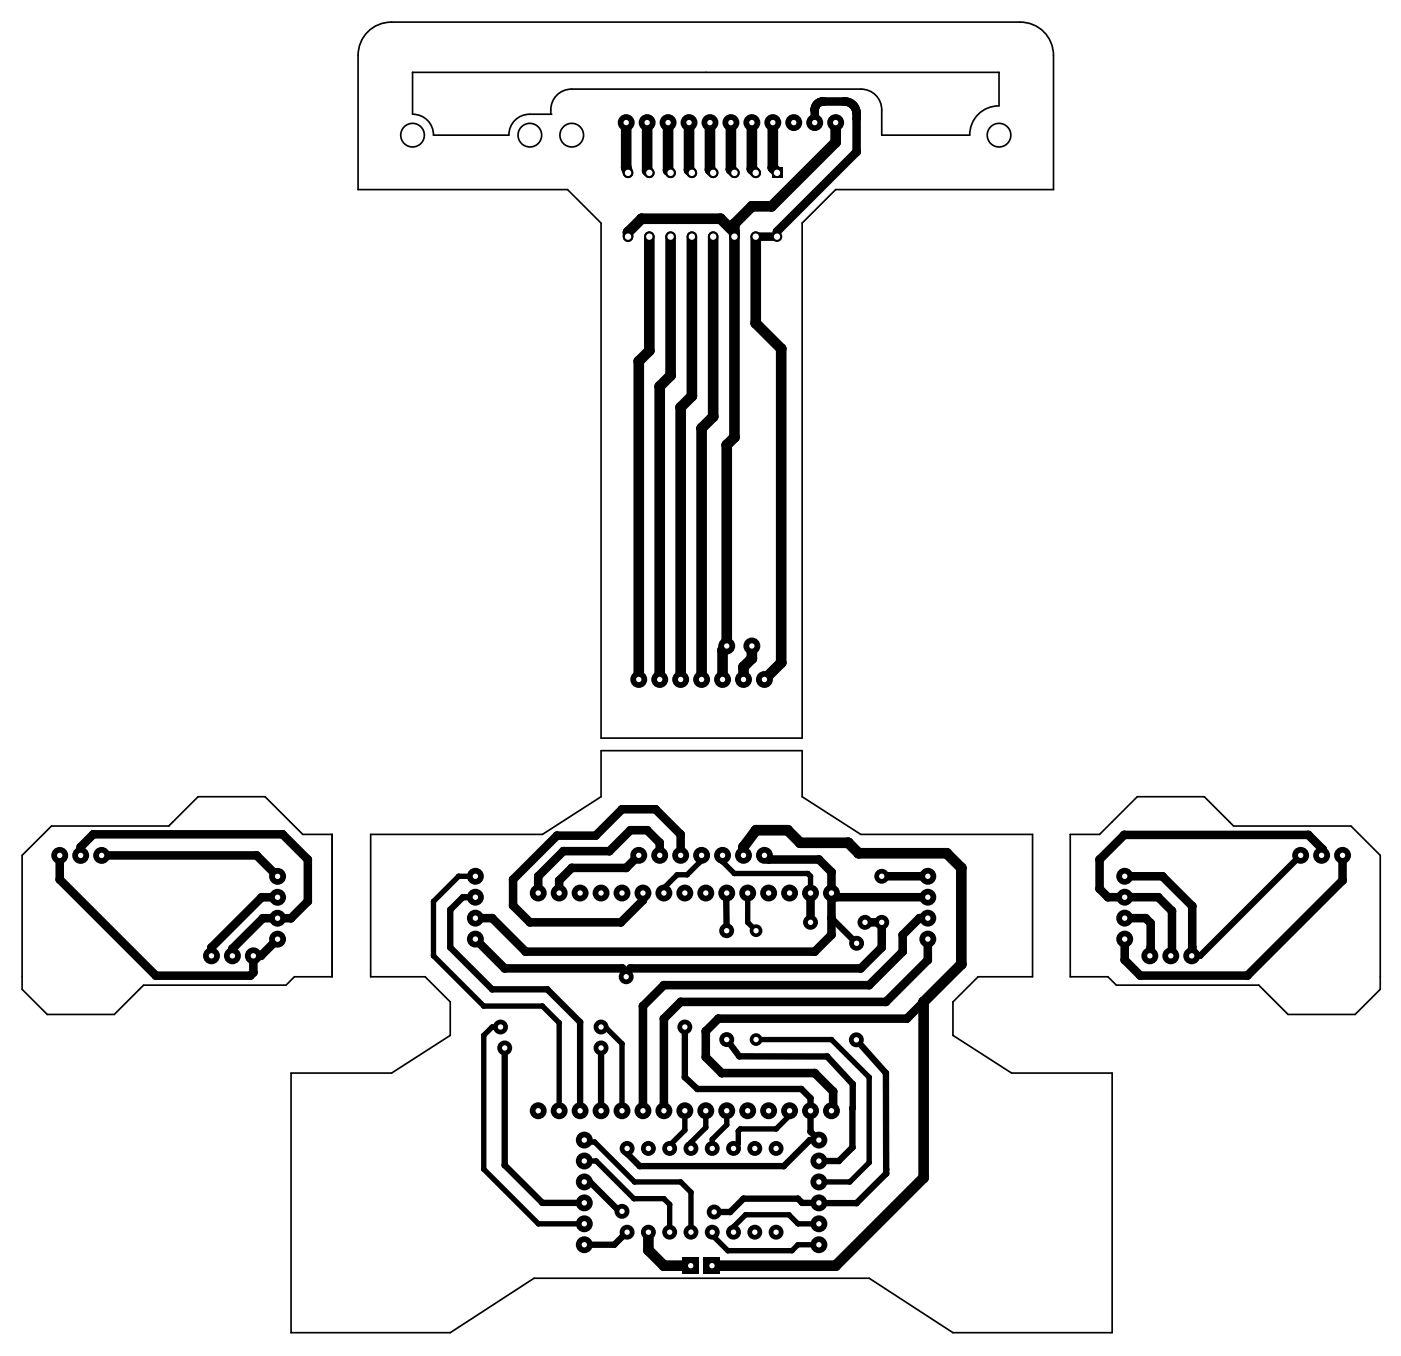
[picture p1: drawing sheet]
<svg xmlns="http://www.w3.org/2000/svg" width="167mm" height="162mm" viewBox="0 0 167 162" stroke-linecap="round" stroke-linejoin="round" font-family="sans-serif">
<g fill="none" stroke="#000" stroke-width="1">
<path d="M97.2 14.6v-1.5a1.01 1.01 0 0 1 1.1-1h2.5a1.43 1.43 0 0 1 1.4 1.5v4.5l-9.5 9.5v.7h-2.5M7.1 102.1v2.9l11.5 11.5h11.3l.3-.4v-2h.9l2-2M9.6 102.1v-1l1.5-1.5h22.6l3 3v5l-2 2h-3.3l-3.7 3.7v.8M12.1 102.1h18.5l2.5 2.5M33.1 107.1h-1.9l-6 6v1M56.7 112.1l3.5 3.5h14l.5 .5M76.2 102.1l-1.5 1.5h-6.5l-1.5 1.5v1.5M78.7 102.1v-1.5l-1.5-1.5h-2l-2.5 2.5h-5.5l-3 3v2M81.2 102.1v-2.5l-3-3h-4l-3.1 3.2h-4.6l-5.3 5.2v3.1l2 2h10.9l2.6-2.6v-.9M91.2 102.1l.5 .5h6l1.5 1.5v7.5l-2 2h-34.5l-4-4h-2M96.7 106.6v3.5M99.2 106.6l.5 .5h11"/>
<path d="M103.2 110.1h2v3l-2.5 2.5h-27.5M105.2 104.6h5.5M110.2 119.6l-2 2h-22.5l-1.5 1.5v3.1l1.9 1.9h11.1l2.2 2.2v2.1l-.2 .2M110.7 109.6h-1l-2 2v2l-4 4h-24.5l-2.5 2.5v12.5M110.7 112.1v2.5l-5 5h-24.5l-2 2v11M134.2 104.6h4.5l3.6 3.6-.1 5.9M134.2 109.6h2.5l.6 .6v2.9l-.1 1M157.7 102.1l.2-.1v-.6l-1.7-1.7h-22l-3 2.9v3.5l1 1h6l1.7 1.7v5.5l-.2-.2M160.2 102.1v3l-11.3 11.4h-12.8l-1.9-1.9v-2.5"/>
</g>
<g fill="none" stroke="#000" stroke-width=".64">
<path d="M27.7 114.1h.1v.3zM56.7 104.6h-2l-3 3v6.5l6 6h7l2 2v10.5M83.7 102.1l-.3 .3v.6l-1.4 1.5h-1.2l-1.6 1.5v.6M86.2 102.1v.8l1.4 1.4h8.8l.3 .3v2M89.2 106.6h.1M89.2 106.6v3.5l1 1M142.2 114.1l.2 .4v-.4M59.7 122.6h-1l-1 1v16l6.6 6.5h5.4M69.7 138.6h1.5l4.5 4.5h3.5l.7 .7v3.3M69.7 136.1l.4 .3h.9l4.7 4.7h5.5l1.3 1.3v4.7M71.7 122.6h.5l2 2v8M81.7 132.6v2.4l-1.8 1.8v.3"/>
<path d="M84.2 132.6v2l-1.7 1.8v.7M86.7 132.6v1.7l-1.7 1.7v1.1M90.2 124.1h9l4.5 4.5v10.2l-2.3 2.3h-3.7M94.2 132.6v.6l-1.6 1.6h-4.2l-.3 .3v1.5l-.6 .5M85 147.1v.4l1.9 1.8h7.6l.7-.7h2.5M97.7 146.1h-2.5l-1-1h-5.2l-1.5 1.4v.6"/>
</g>
<g fill="#000">
<circle cx="97.2" cy="13.1" r=".51"/>
<circle cx="97.3" cy="12.9" r=".51"/>
<circle cx="97.3" cy="12.7" r=".51"/>
<circle cx="97.4" cy="12.6" r=".51"/>
<circle cx="97.5" cy="12.4" r=".51"/>
<circle cx="97.7" cy="12.3" r=".51"/>
<circle cx="97.9" cy="12.2" r=".51"/>
<circle cx="98" cy="12.1" r=".51"/>
<circle cx="98.3" cy="12.1" r=".51"/>
<circle cx="99.7" cy="17" r=".63"/>
<circle cx="100.8" cy="12.1" r=".51"/>
<circle cx="101.1" cy="12.1" r=".51"/>
<circle cx="101.4" cy="12.2" r=".51"/>
<circle cx="101.6" cy="12.4" r=".51"/>
<circle cx="101.8" cy="12.5" r=".51"/>
<circle cx="102" cy="12.7" r=".51"/>
<circle cx="102.1" cy="13" r=".51"/>
<circle cx="102.2" cy="13.3" r=".51"/>
<circle cx="102.2" cy="13.6" r=".51"/>
<circle cx="102.2" cy="18.1" r=".51"/>
<circle cx="102.2" cy="14.1" r=".51"/>
<circle cx="74.7" cy="20" r=".63"/>
<circle cx="75" cy="27.7" r=".63"/>
<circle cx="76.6" cy="26.1" r=".63"/>
<circle cx="77.2" cy="20.4" r=".63"/>
<circle cx="79.7" cy="20.3" r=".63"/>
<circle cx="82.2" cy="20.3" r=".63"/>
<circle cx="84.7" cy="20.3" r=".63"/>
<circle cx="86" cy="26.1" r=".63"/>
<circle cx="87.2" cy="20.2" r=".63"/>
<circle cx="87.7" cy="26.7" r=".63"/>
<circle cx="87.7" cy="27.8" r=".63"/>
<circle cx="89.7" cy="20.2" r=".63"/>
<circle cx="89.7" cy="24.6" r=".63"/>
<circle cx="90.2" cy="38.6" r=".63"/>
<circle cx="92.1" cy="24.6" r=".63"/>
<circle cx="92.2" cy="20" r=".63"/>
<circle cx="92.7" cy="27.6" r=".51"/>
<circle cx="92.7" cy="20.5" r=".63"/>
<circle cx="76.2" cy="43.1" r=".63"/>
<circle cx="77.5" cy="41.9" r=".63"/>
<circle cx="78.7" cy="46.1" r=".63"/>
<circle cx="80" cy="44.8" r=".63"/>
<circle cx="81.2" cy="48.6" r=".63"/>
<circle cx="82.6" cy="47.3" r=".63"/>
<circle cx="83.7" cy="51.1" r=".63"/>
<circle cx="85.1" cy="49.8" r=".63"/>
<circle cx="86.7" cy="53.1" r=".63"/>
<circle cx="87.7" cy="52.2" r=".63"/>
<circle cx="93.2" cy="41.6" r=".63"/>
<circle cx="86.2" cy="77.6" r=".63"/>
<circle cx="88.7" cy="79.6" r=".63"/>
<circle cx="89.7" cy="78.6" r=".63"/>
<circle cx="93.2" cy="79.1" r=".63"/>
<circle cx="11.1" cy="99.6" r=".51"/>
<circle cx="33.7" cy="99.6" r=".51"/>
<circle cx="66.5" cy="99.8" r=".51"/>
<circle cx="71.1" cy="99.8" r=".51"/>
<circle cx="74.2" cy="96.6" r=".51"/>
<circle cx="75.2" cy="99.1" r=".51"/>
<circle cx="77.2" cy="99.1" r=".51"/>
<circle cx="78.2" cy="96.6" r=".51"/>
<circle cx="81.2" cy="99.6" r=".51"/>
<circle cx="90.2" cy="99.1" r=".63"/>
<circle cx="94" cy="99.1" r=".63"/>
<circle cx="134.2" cy="99.7" r=".51"/>
<circle cx="156.2" cy="99.7" r=".51"/>
<circle cx="7.1" cy="105" r=".51"/>
<circle cx="9.6" cy="101.1" r=".51"/>
<circle cx="18.6" cy="116.5" r=".51"/>
<circle cx="25.2" cy="113.1" r=".51"/>
<circle cx="27.7" cy="113.3" r=".51"/>
<circle cx="27.8" cy="114.1" r=".32"/>
<circle cx="27.8" cy="114.4" r=".32"/>
<circle cx="29.9" cy="116.5" r=".51"/>
<circle cx="30.2" cy="116.1" r=".51"/>
<circle cx="30.6" cy="102.1" r=".51"/>
<circle cx="31.1" cy="114.1" r=".51"/>
<circle cx="31.2" cy="107.1" r=".51"/>
<circle cx="31.4" cy="109.6" r=".51"/>
<circle cx="34.7" cy="109.6" r=".51"/>
<circle cx="36.7" cy="107.6" r=".51"/>
<circle cx="36.7" cy="102.6" r=".51"/>
<circle cx="51.7" cy="107.6" r=".32"/>
<circle cx="51.7" cy="114.1" r=".32"/>
<circle cx="53.7" cy="108.6" r=".38"/>
<circle cx="53.7" cy="113.1" r=".38"/>
<circle cx="54.7" cy="104.6" r=".32"/>
<circle cx="55.2" cy="107.1" r=".38"/>
<circle cx="58.7" cy="109.6" r=".51"/>
<circle cx="58.7" cy="118.1" r=".38"/>
<circle cx="60.2" cy="115.6" r=".51"/>
<circle cx="61.2" cy="108.1" r=".51"/>
<circle cx="61.2" cy="105" r=".51"/>
<circle cx="62.7" cy="113.6" r=".51"/>
<circle cx="63.2" cy="110.1" r=".51"/>
<circle cx="64.2" cy="104.6" r=".51"/>
<circle cx="65.3" cy="118.1" r=".38"/>
<circle cx="66.7" cy="105.1" r=".51"/>
<circle cx="67.2" cy="101.6" r=".51"/>
<circle cx="68.2" cy="103.6" r=".51"/>
<circle cx="72.7" cy="101.6" r=".51"/>
<circle cx="74.1" cy="110.1" r=".51"/>
<circle cx="74.2" cy="115.6" r=".51"/>
<circle cx="74.7" cy="103.6" r=".51"/>
<circle cx="74.7" cy="116.1" r=".51"/>
<circle cx="74.7" cy="116.1" r=".38"/>
<circle cx="75.2" cy="115.6" r=".51"/>
<circle cx="75.2" cy="115.6" r=".38"/>
<circle cx="76.7" cy="107.5" r=".51"/>
<circle cx="78.7" cy="100.6" r=".51"/>
<circle cx="79.2" cy="117.6" r=".51"/>
<circle cx="79.2" cy="106" r=".32"/>
<circle cx="80.8" cy="104.5" r=".32"/>
<circle cx="81.2" cy="119.6" r=".51"/>
<circle cx="82" cy="104.5" r=".32"/>
<circle cx="83.4" cy="102.4" r=".32"/>
<circle cx="83.4" cy="103" r=".32"/>
<circle cx="86.2" cy="102.9" r=".32"/>
<circle cx="86.7" cy="107.3" r=".38"/>
<circle cx="86.9" cy="107.1" r=".38"/>
<circle cx="87.6" cy="104.3" r=".32"/>
<circle cx="88.7" cy="101.1" r=".63"/>
<circle cx="89.2" cy="110.1" r=".32"/>
<circle cx="89.2" cy="106.6" r=".32"/>
<circle cx="91.7" cy="102.6" r=".51"/>
<circle cx="95.5" cy="100.6" r=".63"/>
<circle cx="96.4" cy="104.3" r=".32"/>
<circle cx="96.7" cy="110.1" r=".89"/>
<circle cx="96.7" cy="104.6" r=".32"/>
<circle cx="97.2" cy="113.6" r=".51"/>
<circle cx="97.7" cy="102.6" r=".51"/>
<circle cx="99.2" cy="109.6" r=".51"/>
<circle cx="99.2" cy="104.1" r=".51"/>
<circle cx="99.2" cy="111.6" r=".51"/>
<circle cx="99.2" cy="109.6" r=".38"/>
<circle cx="99.7" cy="107.1" r=".51"/>
<circle cx="101.2" cy="100.6" r=".63"/>
<circle cx="102.5" cy="101.9" r=".63"/>
<circle cx="102.7" cy="115.6" r=".51"/>
<circle cx="103.7" cy="117.6" r=".51"/>
<circle cx="105.2" cy="113.1" r=".51"/>
<circle cx="105.7" cy="119.6" r=".51"/>
<circle cx="107.7" cy="113.6" r=".51"/>
<circle cx="107.7" cy="111.6" r=".51"/>
<circle cx="109.7" cy="109.6" r=".51"/>
<circle cx="110.2" cy="119.6" r=".51"/>
<circle cx="110.2" cy="119.6" r=".63"/>
<circle cx="110.7" cy="114.6" r=".51"/>
<circle cx="113" cy="101.9" r=".63"/>
<circle cx="114.7" cy="103.6" r=".63"/>
<circle cx="114.7" cy="115.1" r=".63"/>
<circle cx="131.2" cy="102.6" r=".51"/>
<circle cx="131.2" cy="106.1" r=".51"/>
<circle cx="132.2" cy="107.1" r=".51"/>
<circle cx="134.2" cy="114.6" r=".51"/>
<circle cx="136.1" cy="116.5" r=".51"/>
<circle cx="136.7" cy="109.6" r=".51"/>
<circle cx="137.3" cy="113.1" r=".51"/>
<circle cx="137.3" cy="110.2" r=".51"/>
<circle cx="138.2" cy="107.1" r=".51"/>
<circle cx="138.7" cy="104.6" r=".51"/>
<circle cx="139.9" cy="114.3" r=".51"/>
<circle cx="139.9" cy="108.8" r=".51"/>
<circle cx="142.3" cy="113.1" r=".51"/>
<circle cx="142.3" cy="108.2" r=".51"/>
<circle cx="142.4" cy="114.1" r=".38"/>
<circle cx="142.4" cy="114.1" r=".32"/>
<circle cx="142.4" cy="114.5" r=".32"/>
<circle cx="143.2" cy="114.1" r=".38"/>
<circle cx="148.9" cy="116.5" r=".51"/>
<circle cx="157.9" cy="101.4" r=".51"/>
<circle cx="157.9" cy="102" r=".51"/>
<circle cx="160.2" cy="105.1" r=".51"/>
<circle cx="57.7" cy="120.1" r=".32"/>
<circle cx="57.7" cy="139.6" r=".32"/>
<circle cx="57.7" cy="123.6" r=".32"/>
<circle cx="58.7" cy="122.6" r=".32"/>
<circle cx="60.2" cy="139.1" r=".38"/>
<circle cx="64.7" cy="120.1" r=".32"/>
<circle cx="66.7" cy="122.1" r=".32"/>
<circle cx="69.2" cy="122.1" r=".38"/>
<circle cx="69.2" cy="132.2" r=".38"/>
<circle cx="69.4" cy="132.6" r=".38"/>
<circle cx="69.6" cy="132.5" r=".38"/>
<circle cx="70.1" cy="136.4" r=".32"/>
<circle cx="71" cy="136.4" r=".32"/>
<circle cx="71.2" cy="138.6" r=".32"/>
<circle cx="72.2" cy="122.6" r=".32"/>
<circle cx="74.2" cy="124.6" r=".32"/>
<circle cx="74.8" cy="137.7" r=".38"/>
<circle cx="76.3" cy="139.2" r=".38"/>
<circle cx="76.7" cy="120.1" r=".51"/>
<circle cx="79.2" cy="121.6" r=".51"/>
<circle cx="79.9" cy="136.8" r=".32"/>
<circle cx="81.7" cy="128.6" r=".38"/>
<circle cx="81.7" cy="135" r=".32"/>
<circle cx="82.5" cy="136.4" r=".32"/>
<circle cx="83.2" cy="130" r=".38"/>
<circle cx="84.2" cy="123.1" r=".51"/>
<circle cx="84.2" cy="126.2" r=".51"/>
<circle cx="84.2" cy="134.6" r=".32"/>
<circle cx="85" cy="136" r=".32"/>
<circle cx="85.7" cy="121.6" r=".51"/>
<circle cx="86.1" cy="128.1" r=".51"/>
<circle cx="86.7" cy="134.3" r=".32"/>
<circle cx="88.1" cy="136.6" r=".32"/>
<circle cx="88.1" cy="135.1" r=".32"/>
<circle cx="88.2" cy="126.1" r=".38"/>
<circle cx="88.4" cy="134.8" r=".32"/>
<circle cx="92.6" cy="134.8" r=".32"/>
<circle cx="93.5" cy="139.2" r=".38"/>
<circle cx="94.2" cy="133.2" r=".32"/>
<circle cx="95.6" cy="130" r=".38"/>
<circle cx="96.7" cy="136.1" r=".38"/>
<circle cx="96.7" cy="135.1" r=".38"/>
<circle cx="96.7" cy="131.1" r=".38"/>
<circle cx="97.2" cy="128.1" r=".51"/>
<circle cx="98.7" cy="126.2" r=".38"/>
<circle cx="99.2" cy="124.1" r=".32"/>
<circle cx="99.4" cy="130.3" r=".51"/>
<circle cx="99.4" cy="132.4" r=".51"/>
<circle cx="100.1" cy="138.6" r=".38"/>
<circle cx="101.7" cy="132.3" r=".38"/>
<circle cx="101.7" cy="137" r=".38"/>
<circle cx="101.8" cy="129.5" r=".38"/>
<circle cx="101.8" cy="132.3" r=".38"/>
<circle cx="103.7" cy="128.6" r=".32"/>
<circle cx="103.7" cy="138.8" r=".32"/>
<circle cx="105.7" cy="128.1" r=".38"/>
<circle cx="105.8" cy="139.6" r=".38"/>
<circle cx="108.2" cy="121.6" r=".51"/>
<circle cx="64.3" cy="146.1" r=".32"/>
<circle cx="64.7" cy="143.6" r=".38"/>
<circle cx="70.4" cy="141.1" r=".38"/>
<circle cx="73.3" cy="148.6" r=".38"/>
<circle cx="73.9" cy="144.6" r=".38"/>
<circle cx="74.3" cy="147.7" r=".38"/>
<circle cx="75.7" cy="143.1" r=".32"/>
<circle cx="75.7" cy="141.1" r=".32"/>
<circle cx="77.4" cy="149.3" r=".63"/>
<circle cx="79.2" cy="151.1" r=".63"/>
<circle cx="79.2" cy="143.1" r=".32"/>
<circle cx="79.9" cy="143.8" r=".32"/>
<circle cx="81.2" cy="141.1" r=".32"/>
<circle cx="82.5" cy="142.4" r=".32"/>
<circle cx="85" cy="147.5" r=".32"/>
<circle cx="86.9" cy="149.3" r=".32"/>
<circle cx="87.1" cy="144.7" r=".38"/>
<circle cx="87.5" cy="146.5" r=".32"/>
<circle cx="88.7" cy="143.1" r=".38"/>
<circle cx="89" cy="145.1" r=".32"/>
<circle cx="94.2" cy="145.1" r=".32"/>
<circle cx="94.5" cy="149.3" r=".32"/>
<circle cx="95.2" cy="143.1" r=".38"/>
<circle cx="95.2" cy="148.6" r=".32"/>
<circle cx="95.2" cy="146.1" r=".32"/>
<circle cx="95.7" cy="143.6" r=".38"/>
<circle cx="98.2" cy="143.7" r=".38"/>
<circle cx="99.7" cy="151.1" r=".63"/>
<circle cx="101.4" cy="141.1" r=".32"/>
<circle cx="102.2" cy="143.7" r=".38"/>
<circle cx="105.8" cy="140.1" r=".38"/>
<circle cx="110.2" cy="140.6" r=".63"/>
</g>
<g fill="none" stroke="#000" stroke-width="1.3">
<path d="M74.7 14.6v5.4l.3 .6M77.2 14.6v5.8l.3 .2M79.7 14.6v5.7l.3 .3M82.2 14.6v5.7l.4 .3M84.7 14.6v5.7l.4 .3M87.2 14.6v5.6l.5 .4M89.7 14.6v5.6l.5 .4M92.2 14.6v5.4l.5 .5v.1M99.7 14.6v2.4l-7.6 7.6h-2.4l-2 2.1v25.5l-1 .9v24l-.5 .5v3.5M77.5 28.3v13.6l-1.3 1.2v38M80 28.3v16.5l-1.3 1.3v35M82.6 28.3v19l-1.4 1.3v32.5"/>
<path d="M85.1 28.3v21.5l-1.4 1.3v30M87.7 27.8l-1.7-1.7h-9.4l-1.6 1.6v.6M90.2 28.3v10.3l3 3v37.5l-2 2M89.7 77.1v1.5l-1 1v1.5M88.7 102.1v-1l1.5-2h3.8l1.5 1.5h5.7l1.3 1.3h10.5l1.7 1.7v11.5l-4.5 4.5v21l-10.5 10.5h-14.7M77.4 147.1v2.2l1.8 1.8h3.2"/>
</g>
<circle cx="139.9" cy="114.3" r=".51" fill="#000"/>
<path d="M56.7 107.1h-1.5l-1.5 1.5v4.5l5 5h6.6l3.9 4v10.1l.4 .3-.2 .1h-.2M75.2 115.6l-.5 .5v.5M86.7 106.6l.2 .5-.2 .2v3.8M99.2 109.6l3 3M155.2 102.1l-12 12h-1M60.2 125.1v14l4.5 4.5h5M71.7 125.1v7.5M81.7 122.6v6l1.5 1.4h12.4l1.1 1.1v4l1 1h-1l-3.2 3.1h-17.2l-1.5-1.5v-.6M86.7 124.1l1.5 2 10.5 .1 3.1 3.3-.1 7.5-1.6 1.6h-2.4M102.2 124.2l3.5 3.9 .1 12-3.6 3.6-6.5-.1-.5-.5h-6.5l-1.6 1.6h-1.9M69.7 141.1h.7l3.5 3.5h.3M74.8 147.1l-1.5 1.5h-3.6" fill="none" stroke="#000" stroke-width=".76"/>
<circle cx="96.7" cy="110.1" r=".32" fill="#fff"/>
<circle cx="103.2" cy="110.1" r=".89" fill="#000"/>
<circle cx="103.2" cy="110.1" r=".32" fill="#fff"/>
<circle cx="105.2" cy="104.6" r=".89" fill="#000"/>
<circle cx="105.2" cy="104.6" r=".32" fill="#fff"/>
<circle cx="105.2" cy="110.1" r=".89" fill="#000"/>
<circle cx="105.2" cy="110.1" r=".32" fill="#fff"/>
<circle cx="81.7" cy="122.6" r=".89" fill="#000"/>
<circle cx="81.7" cy="122.6" r=".32" fill="#fff"/>
<circle cx="74.7" cy="116.6" r=".89" fill="#000"/>
<circle cx="74.7" cy="116.6" r=".32" fill="#fff"/>
<circle cx="90.2" cy="124.1" r=".76" fill="#000"/>
<circle cx="90.2" cy="124.1" r=".32" fill="#fff"/>
<circle cx="90.2" cy="111.1" r=".76" fill="#000"/>
<circle cx="90.2" cy="111.1" r=".32" fill="#fff"/>
<circle cx="86.7" cy="124.1" r=".89" fill="#000"/>
<circle cx="86.7" cy="124.1" r=".32" fill="#fff"/>
<circle cx="86.7" cy="111.1" r=".89" fill="#000"/>
<circle cx="86.7" cy="111.1" r=".32" fill="#fff"/>
<circle cx="102.2" cy="124.2" r=".89" fill="#000"/>
<circle cx="102.2" cy="124.2" r=".32" fill="#fff"/>
<circle cx="102.2" cy="112.6" r=".89" fill="#000"/>
<circle cx="102.2" cy="112.6" r=".32" fill="#fff"/>
<circle cx="59.7" cy="122.6" r=".89" fill="#000"/>
<circle cx="59.7" cy="122.6" r=".32" fill="#fff"/>
<circle cx="71.7" cy="122.6" r=".89" fill="#000"/>
<circle cx="71.7" cy="122.6" r=".32" fill="#fff"/>
<circle cx="60.2" cy="125.1" r=".89" fill="#000"/>
<circle cx="60.2" cy="125.1" r=".32" fill="#fff"/>
<circle cx="71.7" cy="125.1" r=".89" fill="#000"/>
<circle cx="71.7" cy="125.1" r=".32" fill="#fff"/>
<circle cx="74.2" cy="144.7" r=".89" fill="#000"/>
<circle cx="74.2" cy="144.6" r=".32" fill="#fff"/>
<circle cx="85.2" cy="144.7" r=".89" fill="#000"/>
<circle cx="85.2" cy="144.7" r=".32" fill="#fff"/>
<circle cx="64.2" cy="106.6" r="1.01" fill="#000"/>
<circle cx="64.2" cy="106.6" r=".32" fill="#fff"/>
<circle cx="66.7" cy="106.6" r="1.01" fill="#000"/>
<circle cx="66.7" cy="106.6" r=".32" fill="#fff"/>
<circle cx="69.2" cy="106.6" r="1.01" fill="#000"/>
<circle cx="69.2" cy="106.6" r=".32" fill="#fff"/>
<circle cx="71.7" cy="106.6" r="1.01" fill="#000"/>
<circle cx="71.7" cy="106.6" r=".32" fill="#fff"/>
<circle cx="74.2" cy="106.6" r="1.01" fill="#000"/>
<circle cx="74.2" cy="106.6" r=".32" fill="#fff"/>
<circle cx="76.7" cy="106.6" r="1.01" fill="#000"/>
<circle cx="76.7" cy="106.6" r=".32" fill="#fff"/>
<circle cx="79.2" cy="106.6" r="1.01" fill="#000"/>
<circle cx="79.2" cy="106.6" r=".32" fill="#fff"/>
<circle cx="81.7" cy="106.6" r="1.01" fill="#000"/>
<circle cx="81.7" cy="106.6" r=".32" fill="#fff"/>
<circle cx="84.2" cy="106.6" r="1.01" fill="#000"/>
<circle cx="84.2" cy="106.6" r=".32" fill="#fff"/>
<circle cx="86.7" cy="106.6" r="1.01" fill="#000"/>
<circle cx="86.7" cy="106.6" r=".32" fill="#fff"/>
<circle cx="89.2" cy="106.6" r="1.01" fill="#000"/>
<circle cx="89.2" cy="106.6" r=".32" fill="#fff"/>
<circle cx="91.7" cy="106.6" r="1.01" fill="#000"/>
<circle cx="91.7" cy="106.6" r=".32" fill="#fff"/>
<circle cx="94.2" cy="106.6" r="1.01" fill="#000"/>
<circle cx="94.2" cy="106.6" r=".32" fill="#fff"/>
<circle cx="96.7" cy="106.6" r="1.01" fill="#000"/>
<circle cx="96.7" cy="106.6" r=".32" fill="#fff"/>
<circle cx="99.2" cy="106.6" r="1.01" fill="#000"/>
<circle cx="99.2" cy="106.6" r=".32" fill="#fff"/>
<circle cx="64.2" cy="132.6" r="1.01" fill="#000"/>
<circle cx="64.2" cy="132.6" r=".32" fill="#fff"/>
<circle cx="66.7" cy="132.6" r="1.01" fill="#000"/>
<circle cx="66.7" cy="132.6" r=".32" fill="#fff"/>
<circle cx="69.2" cy="132.6" r="1.01" fill="#000"/>
<circle cx="69.2" cy="132.6" r=".32" fill="#fff"/>
<circle cx="71.7" cy="132.6" r="1.01" fill="#000"/>
<circle cx="71.7" cy="132.6" r=".32" fill="#fff"/>
<circle cx="74.2" cy="132.6" r="1.01" fill="#000"/>
<circle cx="74.2" cy="132.6" r=".32" fill="#fff"/>
<circle cx="76.7" cy="132.6" r="1.01" fill="#000"/>
<circle cx="76.7" cy="132.6" r=".32" fill="#fff"/>
<circle cx="79.2" cy="132.6" r="1.01" fill="#000"/>
<circle cx="79.2" cy="132.6" r=".32" fill="#fff"/>
<circle cx="81.7" cy="132.6" r="1.01" fill="#000"/>
<circle cx="81.7" cy="132.6" r=".32" fill="#fff"/>
<circle cx="84.2" cy="132.6" r="1.01" fill="#000"/>
<circle cx="84.2" cy="132.6" r=".32" fill="#fff"/>
<circle cx="86.7" cy="132.6" r="1.01" fill="#000"/>
<circle cx="86.7" cy="132.6" r=".32" fill="#fff"/>
<circle cx="89.2" cy="132.6" r="1.01" fill="#000"/>
<circle cx="89.2" cy="132.6" r=".32" fill="#fff"/>
<circle cx="91.7" cy="132.6" r="1.01" fill="#000"/>
<circle cx="91.7" cy="132.6" r=".32" fill="#fff"/>
<circle cx="94.2" cy="132.6" r="1.01" fill="#000"/>
<circle cx="94.2" cy="132.6" r=".32" fill="#fff"/>
<circle cx="96.7" cy="132.6" r="1.01" fill="#000"/>
<circle cx="96.7" cy="132.6" r=".32" fill="#fff"/>
<circle cx="99.2" cy="132.6" r="1.01" fill="#000"/>
<circle cx="99.2" cy="132.6" r=".32" fill="#fff"/>
<circle cx="74.7" cy="14.6" r="1.01" fill="#000"/>
<circle cx="74.7" cy="14.6" r=".32" fill="#fff"/>
<circle cx="77.2" cy="14.6" r="1.01" fill="#000"/>
<circle cx="77.2" cy="14.6" r=".32" fill="#fff"/>
<circle cx="79.7" cy="14.6" r="1.01" fill="#000"/>
<circle cx="79.7" cy="14.6" r=".32" fill="#fff"/>
<circle cx="82.2" cy="14.6" r="1.01" fill="#000"/>
<circle cx="82.2" cy="14.6" r=".32" fill="#fff"/>
<circle cx="84.7" cy="14.6" r="1.01" fill="#000"/>
<circle cx="84.7" cy="14.6" r=".32" fill="#fff"/>
<circle cx="87.2" cy="14.6" r="1.01" fill="#000"/>
<circle cx="87.2" cy="14.6" r=".32" fill="#fff"/>
<circle cx="89.7" cy="14.6" r="1.01" fill="#000"/>
<circle cx="89.7" cy="14.6" r=".32" fill="#fff"/>
<circle cx="92.2" cy="14.6" r="1.01" fill="#000"/>
<circle cx="92.2" cy="14.6" r=".32" fill="#fff"/>
<circle cx="94.7" cy="14.6" r="1.01" fill="#000"/>
<circle cx="94.7" cy="14.6" r=".32" fill="#fff"/>
<circle cx="97.2" cy="14.6" r="1.01" fill="#000"/>
<circle cx="97.2" cy="14.6" r=".32" fill="#fff"/>
<circle cx="99.7" cy="14.6" r="1.01" fill="#000"/>
<circle cx="99.7" cy="14.6" r=".32" fill="#fff"/>
<path d="M92.1 20h1.3v1.3h-1.3z" fill="#000"/>
<circle cx="92.7" cy="20.6" r=".38" fill="#fff"/>
<circle cx="90.2" cy="20.6" r=".63" fill="#000"/>
<circle cx="90.2" cy="20.6" r=".38" fill="#fff"/>
<circle cx="87.7" cy="20.6" r=".63" fill="#000"/>
<circle cx="87.7" cy="20.6" r=".38" fill="#fff"/>
<circle cx="85.1" cy="20.6" r=".63" fill="#000"/>
<circle cx="85.1" cy="20.6" r=".38" fill="#fff"/>
<circle cx="82.6" cy="20.6" r=".63" fill="#000"/>
<circle cx="82.6" cy="20.6" r=".38" fill="#fff"/>
<circle cx="80" cy="20.6" r=".63" fill="#000"/>
<circle cx="80" cy="20.6" r=".38" fill="#fff"/>
<circle cx="77.5" cy="20.6" r=".63" fill="#000"/>
<circle cx="77.5" cy="20.6" r=".38" fill="#fff"/>
<circle cx="75" cy="20.6" r=".63" fill="#000"/>
<circle cx="75" cy="20.6" r=".38" fill="#fff"/>
<circle cx="75" cy="28.3" r=".63" fill="#000"/>
<circle cx="75" cy="28.3" r=".38" fill="#fff"/>
<circle cx="77.5" cy="28.3" r=".63" fill="#000"/>
<circle cx="77.5" cy="28.3" r=".38" fill="#fff"/>
<circle cx="80" cy="28.3" r=".63" fill="#000"/>
<circle cx="80" cy="28.3" r=".38" fill="#fff"/>
<circle cx="82.6" cy="28.3" r=".63" fill="#000"/>
<circle cx="82.6" cy="28.3" r=".38" fill="#fff"/>
<circle cx="85.1" cy="28.3" r=".63" fill="#000"/>
<circle cx="85.1" cy="28.3" r=".38" fill="#fff"/>
<circle cx="87.7" cy="28.3" r=".63" fill="#000"/>
<circle cx="87.7" cy="28.3" r=".38" fill="#fff"/>
<circle cx="90.2" cy="28.3" r=".63" fill="#000"/>
<circle cx="90.2" cy="28.3" r=".38" fill="#fff"/>
<circle cx="92.7" cy="28.3" r=".63" fill="#000"/>
<circle cx="92.7" cy="28.3" r=".38" fill="#fff"/>
<circle cx="74.8" cy="147.1" r=".89" fill="#000"/>
<circle cx="74.8" cy="147.1" r=".32" fill="#fff"/>
<circle cx="77.4" cy="147.1" r=".89" fill="#000"/>
<circle cx="77.4" cy="147.1" r=".32" fill="#fff"/>
<circle cx="79.9" cy="147.1" r=".89" fill="#000"/>
<circle cx="79.9" cy="147.1" r=".32" fill="#fff"/>
<circle cx="82.5" cy="147.1" r=".89" fill="#000"/>
<circle cx="82.5" cy="147.1" r=".32" fill="#fff"/>
<circle cx="85" cy="147.1" r=".89" fill="#000"/>
<circle cx="85" cy="147.1" r=".32" fill="#fff"/>
<circle cx="87.5" cy="147.1" r=".89" fill="#000"/>
<circle cx="87.5" cy="147.1" r=".32" fill="#fff"/>
<circle cx="90.1" cy="147.1" r=".89" fill="#000"/>
<circle cx="90.1" cy="147.1" r=".32" fill="#fff"/>
<circle cx="92.6" cy="147.1" r=".89" fill="#000"/>
<circle cx="92.6" cy="147.1" r=".32" fill="#fff"/>
<circle cx="92.6" cy="137.1" r=".89" fill="#000"/>
<circle cx="92.6" cy="137.1" r=".32" fill="#fff"/>
<circle cx="90.1" cy="137.1" r=".89" fill="#000"/>
<circle cx="90.1" cy="137.1" r=".32" fill="#fff"/>
<circle cx="87.5" cy="137.1" r=".89" fill="#000"/>
<circle cx="87.5" cy="137.1" r=".32" fill="#fff"/>
<circle cx="85" cy="137.1" r=".89" fill="#000"/>
<circle cx="85" cy="137.1" r=".32" fill="#fff"/>
<circle cx="82.5" cy="137.1" r=".89" fill="#000"/>
<circle cx="82.5" cy="137.1" r=".32" fill="#fff"/>
<circle cx="79.9" cy="137.1" r=".89" fill="#000"/>
<circle cx="79.9" cy="137.1" r=".32" fill="#fff"/>
<circle cx="77.4" cy="137.1" r=".89" fill="#000"/>
<circle cx="77.4" cy="137.1" r=".32" fill="#fff"/>
<circle cx="74.8" cy="137.1" r=".89" fill="#000"/>
<circle cx="74.8" cy="137.1" r=".32" fill="#fff"/>
<circle cx="86.7" cy="77.1" r="1.01" fill="#000"/>
<circle cx="86.7" cy="77.1" r=".32" fill="#fff"/>
<circle cx="89.7" cy="77.1" r="1.01" fill="#000"/>
<circle cx="89.7" cy="77.1" r=".32" fill="#fff"/>
<circle cx="9.6" cy="102.2" r="1.01" fill="#000"/>
<circle cx="9.6" cy="102.1" r=".32" fill="#fff"/>
<circle cx="7.1" cy="102.2" r="1.01" fill="#000"/>
<circle cx="7.1" cy="102.1" r=".32" fill="#fff"/>
<circle cx="25.2" cy="114.1" r="1.01" fill="#000"/>
<circle cx="25.2" cy="114.1" r=".32" fill="#fff"/>
<circle cx="30.2" cy="114.1" r="1.01" fill="#000"/>
<circle cx="30.2" cy="114.1" r=".32" fill="#fff"/>
<circle cx="157.7" cy="102.1" r="1.01" fill="#000"/>
<circle cx="157.7" cy="102.1" r=".32" fill="#fff"/>
<circle cx="12.1" cy="102.2" r="1.01" fill="#000"/>
<circle cx="12.1" cy="102.1" r=".32" fill="#fff"/>
<circle cx="142.2" cy="114.1" r="1.01" fill="#000"/>
<circle cx="142.2" cy="114.1" r=".32" fill="#fff"/>
<circle cx="139.7" cy="114.1" r="1.01" fill="#000"/>
<circle cx="139.7" cy="114.1" r=".32" fill="#fff"/>
<circle cx="137.2" cy="114.1" r="1.01" fill="#000"/>
<circle cx="137.2" cy="114.1" r=".32" fill="#fff"/>
<circle cx="155.2" cy="102.1" r="1.01" fill="#000"/>
<circle cx="155.2" cy="102.1" r=".32" fill="#fff"/>
<circle cx="27.7" cy="114.1" r="1.01" fill="#000"/>
<circle cx="27.7" cy="114.1" r=".32" fill="#fff"/>
<circle cx="160.2" cy="102.1" r="1.01" fill="#000"/>
<circle cx="160.2" cy="102.1" r=".32" fill="#fff"/>
<path d="M81.4 150.1h2v2h-2z" fill="#000"/>
<circle cx="82.4" cy="151.1" r=".32" fill="#fff"/>
<path d="M84 150.1h2v2h-2z" fill="#000"/>
<circle cx="85" cy="151.1" r=".32" fill="#fff"/>
<circle cx="134.2" cy="107.1" r="1.01" fill="#000"/>
<circle cx="134.2" cy="107.1" r=".32" fill="#fff"/>
<circle cx="134.2" cy="109.6" r="1.01" fill="#000"/>
<circle cx="134.2" cy="109.6" r=".32" fill="#fff"/>
<circle cx="134.2" cy="112.1" r="1.01" fill="#000"/>
<circle cx="134.2" cy="112.1" r=".32" fill="#fff"/>
<circle cx="134.2" cy="104.6" r="1.01" fill="#000"/>
<circle cx="134.2" cy="104.6" r=".32" fill="#fff"/>
<circle cx="33.1" cy="109.7" r="1.01" fill="#000"/>
<circle cx="33.1" cy="109.6" r=".32" fill="#fff"/>
<circle cx="33.1" cy="112.2" r="1.01" fill="#000"/>
<circle cx="33.1" cy="112.1" r=".32" fill="#fff"/>
<circle cx="33.1" cy="107.2" r="1.01" fill="#000"/>
<circle cx="33.1" cy="107.1" r=".32" fill="#fff"/>
<circle cx="33.1" cy="104.7" r="1.01" fill="#000"/>
<circle cx="33.1" cy="104.6" r=".32" fill="#fff"/>
<circle cx="110.7" cy="107.1" r="1.01" fill="#000"/>
<circle cx="110.7" cy="107.1" r=".32" fill="#fff"/>
<circle cx="110.7" cy="104.6" r="1.01" fill="#000"/>
<circle cx="110.7" cy="104.6" r=".32" fill="#fff"/>
<circle cx="110.7" cy="109.6" r="1.01" fill="#000"/>
<circle cx="110.7" cy="109.6" r=".32" fill="#fff"/>
<circle cx="110.7" cy="112.1" r="1.01" fill="#000"/>
<circle cx="110.7" cy="112.1" r=".32" fill="#fff"/>
<circle cx="56.7" cy="112.1" r="1.01" fill="#000"/>
<circle cx="56.7" cy="112.1" r=".32" fill="#fff"/>
<circle cx="56.7" cy="109.6" r="1.01" fill="#000"/>
<circle cx="56.7" cy="109.6" r=".32" fill="#fff"/>
<circle cx="56.7" cy="107.1" r="1.01" fill="#000"/>
<circle cx="56.7" cy="107.1" r=".32" fill="#fff"/>
<circle cx="56.7" cy="104.6" r="1.01" fill="#000"/>
<circle cx="56.7" cy="104.6" r=".32" fill="#fff"/>
<circle cx="91.2" cy="81.1" r="1.01" fill="#000"/>
<circle cx="91.2" cy="81.1" r=".32" fill="#fff"/>
<circle cx="83.7" cy="81.1" r="1.01" fill="#000"/>
<circle cx="83.7" cy="81.1" r=".32" fill="#fff"/>
<circle cx="81.2" cy="81.1" r="1.01" fill="#000"/>
<circle cx="81.2" cy="81.1" r=".32" fill="#fff"/>
<circle cx="76.2" cy="81.1" r="1.01" fill="#000"/>
<circle cx="76.2" cy="81.1" r=".32" fill="#fff"/>
<circle cx="78.7" cy="81.1" r="1.01" fill="#000"/>
<circle cx="78.7" cy="81.1" r=".32" fill="#fff"/>
<circle cx="86.2" cy="81.1" r="1.01" fill="#000"/>
<circle cx="86.2" cy="81.1" r=".32" fill="#fff"/>
<circle cx="88.7" cy="81.1" r="1.01" fill="#000"/>
<circle cx="88.7" cy="81.1" r=".32" fill="#fff"/>
<circle cx="78.7" cy="102.1" r="1.01" fill="#000"/>
<circle cx="78.7" cy="102.1" r=".32" fill="#fff"/>
<circle cx="76.2" cy="102.1" r="1.01" fill="#000"/>
<circle cx="76.2" cy="102.1" r=".32" fill="#fff"/>
<circle cx="81.2" cy="102.1" r="1.01" fill="#000"/>
<circle cx="81.2" cy="102.1" r=".32" fill="#fff"/>
<circle cx="83.7" cy="102.1" r="1.01" fill="#000"/>
<circle cx="83.7" cy="102.1" r=".32" fill="#fff"/>
<circle cx="86.2" cy="102.1" r="1.01" fill="#000"/>
<circle cx="86.2" cy="102.1" r=".32" fill="#fff"/>
<circle cx="88.7" cy="102.1" r="1.01" fill="#000"/>
<circle cx="88.7" cy="102.1" r=".32" fill="#fff"/>
<circle cx="91.2" cy="102.1" r="1.01" fill="#000"/>
<circle cx="91.2" cy="102.1" r=".32" fill="#fff"/>
<circle cx="97.7" cy="136.1" r="1.01" fill="#000"/>
<circle cx="97.7" cy="136.1" r=".32" fill="#fff"/>
<circle cx="97.7" cy="138.6" r="1.01" fill="#000"/>
<circle cx="97.7" cy="138.6" r=".32" fill="#fff"/>
<circle cx="97.7" cy="141.1" r="1.01" fill="#000"/>
<circle cx="97.7" cy="141.1" r=".32" fill="#fff"/>
<circle cx="97.7" cy="143.6" r="1.01" fill="#000"/>
<circle cx="97.7" cy="143.6" r=".32" fill="#fff"/>
<circle cx="97.7" cy="146.1" r="1.01" fill="#000"/>
<circle cx="97.7" cy="146.1" r=".32" fill="#fff"/>
<circle cx="97.7" cy="148.6" r="1.01" fill="#000"/>
<circle cx="97.7" cy="148.6" r=".32" fill="#fff"/>
<circle cx="69.7" cy="148.6" r="1.01" fill="#000"/>
<circle cx="69.7" cy="148.6" r=".32" fill="#fff"/>
<circle cx="69.7" cy="146.1" r="1.01" fill="#000"/>
<circle cx="69.7" cy="146.1" r=".32" fill="#fff"/>
<circle cx="69.7" cy="143.6" r="1.01" fill="#000"/>
<circle cx="69.7" cy="143.6" r=".32" fill="#fff"/>
<circle cx="69.7" cy="141.1" r="1.01" fill="#000"/>
<circle cx="69.7" cy="141.1" r=".32" fill="#fff"/>
<circle cx="69.7" cy="138.6" r="1.01" fill="#000"/>
<circle cx="69.7" cy="138.6" r=".32" fill="#fff"/>
<circle cx="69.7" cy="136.1" r="1.01" fill="#000"/>
<circle cx="69.7" cy="136.1" r=".32" fill="#fff"/>
<g fill="none" stroke="#000" stroke-width=".2">
<path d="M43.9 3.8a4 4 0 0 1 2.8-1.2h75a3.9 3.9 0 0 1 4 4v16h-26l-4 4v61.5h-24v-61.5l-4-4h-25v-16a4 4 0 0 1 1.2-2.8zM49.2 8.6h70v4a3.5 3.5 0 0 0-3.5 3.5h-10.5v-3a2.46 2.46 0 0 0-2.5-2.5h-34.5a2.54 2.54 0 0 0-2.5 3h-2.5a2.46 2.46 0 0 0-2.5 2.5h-9a2.46 2.46 0 0 0-2.5-2.5zM65.7 13.6h.1M44.2 99.6h20.5l7-4.5v-5.5h24v5.5l7 4.5h20.5v17h-6.5l-3 3v4l7 4.5h12v31h-19l-10-6.5h-40l-10 6.5h-19v-31h12l7-4.5v-4l-3-3h-6.5zM127.7 99.6h3.5l4.5-4.5h8l3.5 3.5h14l3.5 3.5v16l-3 3h-8l-3.5-3.5h-17l-1-1h-4.5zM2.6 102.1l3.5-3.5h14l3.5-3.5h8l4.5 4.5h3.5v17h-4.5l-1 1h-17l-3.5 3.5h-8l-3-3z"/>
<circle cx="49.2" cy="16.1" r="1.41"/>
<circle cx="63.2" cy="16.1" r="1.41"/>
<circle cx="68.2" cy="16.1" r="1.41"/>
<circle cx="119.2" cy="16.1" r="1.41"/>
</g>
</svg>
